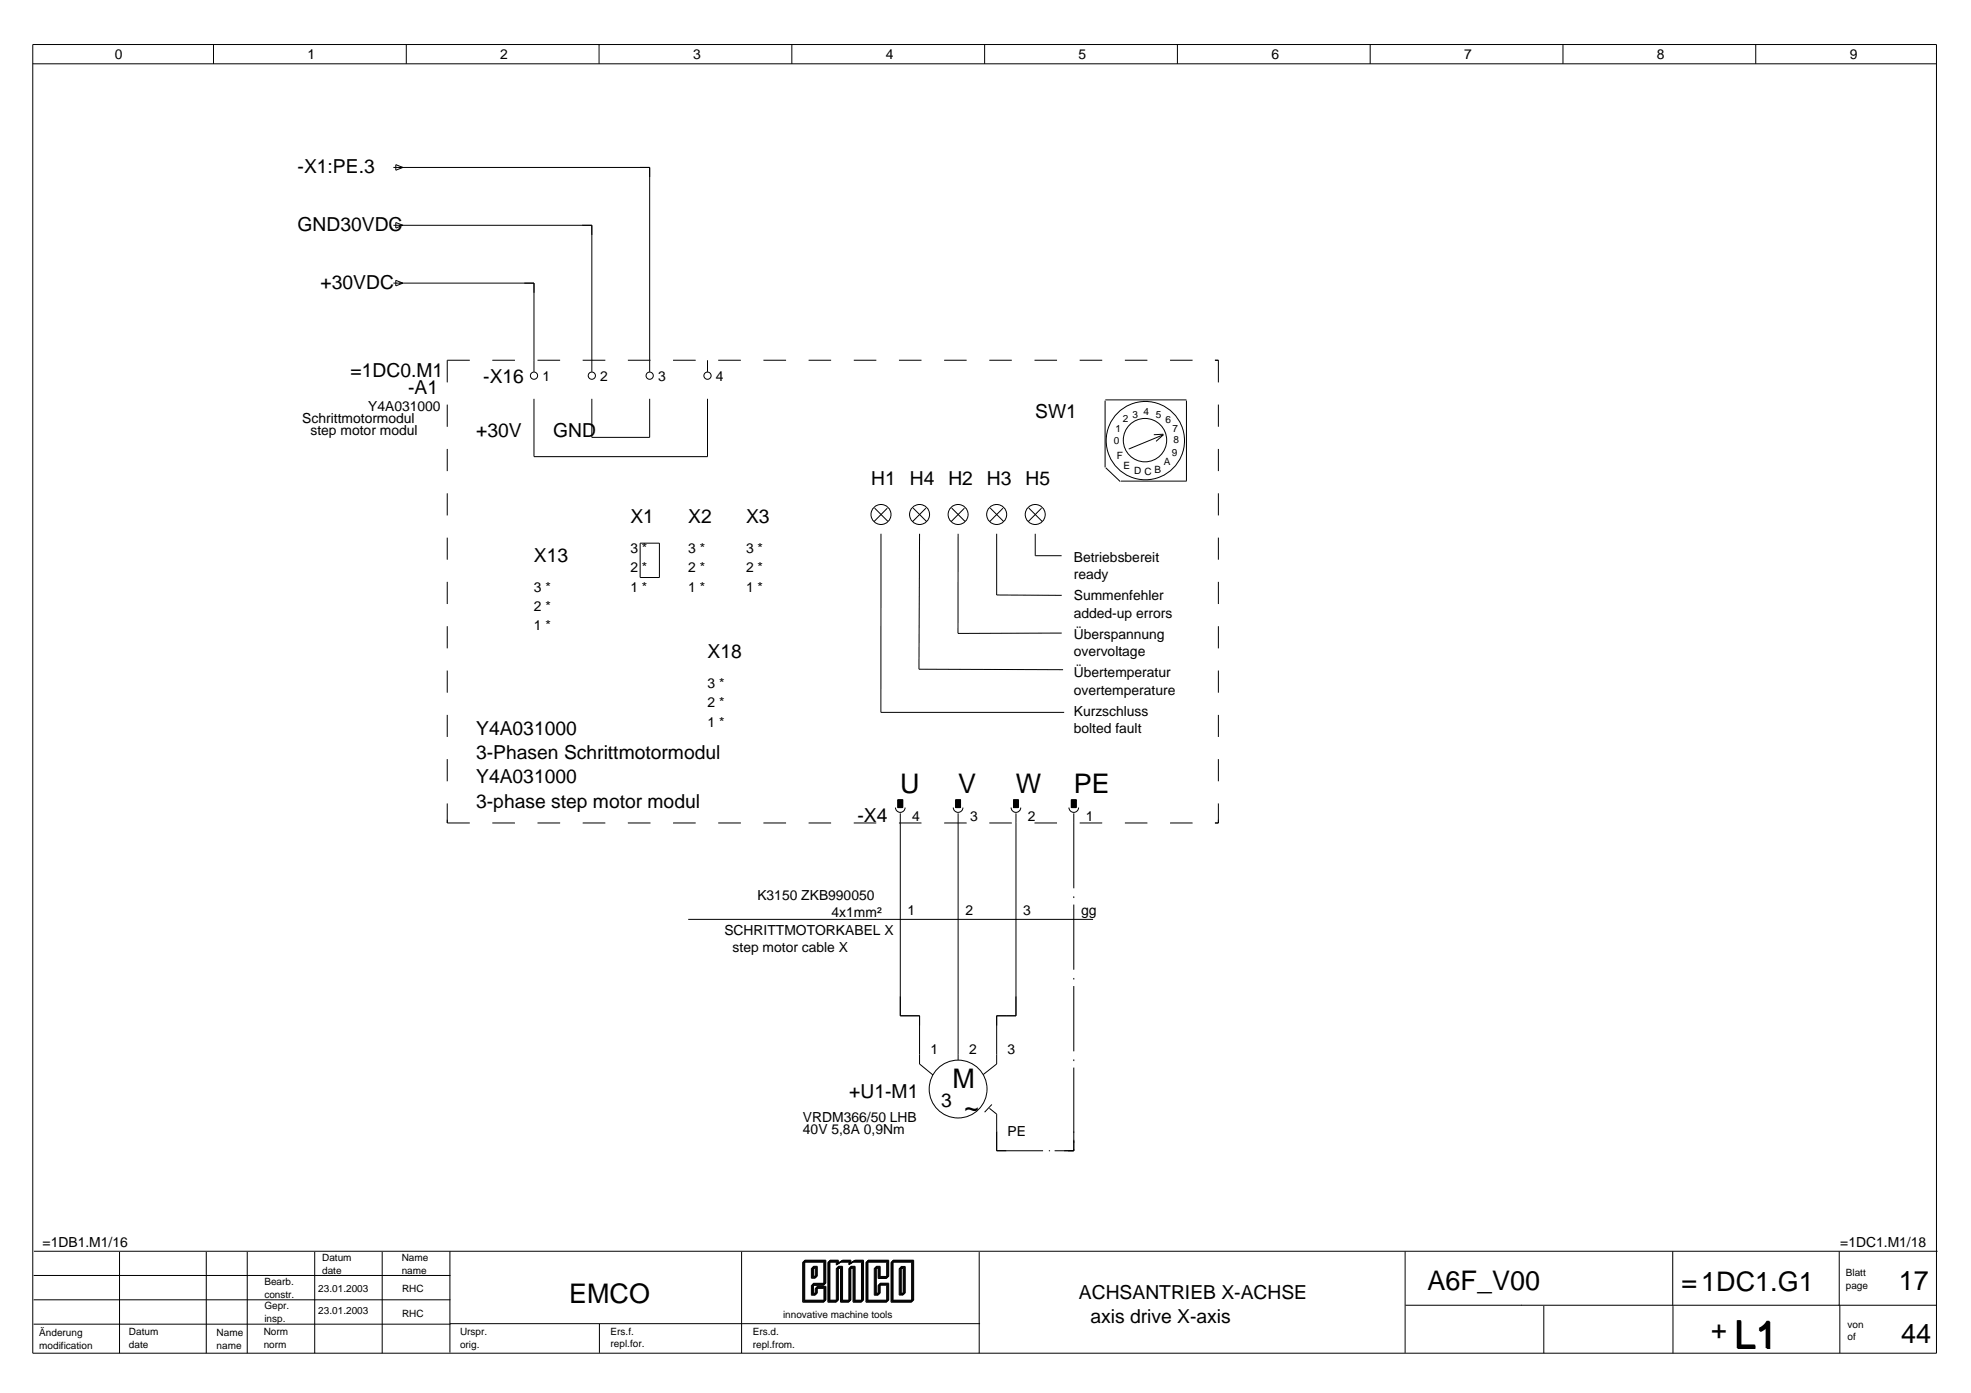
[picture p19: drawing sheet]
<svg xmlns="http://www.w3.org/2000/svg" width="297mm" height="210mm" viewBox="0 0 297 210" stroke-linecap="round" stroke-linejoin="round" font-family="sans-serif">
<defs><g id="words">
<text font-size="5.8" x="261.3" y="203.1">L1</text>
<g font-size="4.1">
<text x="135.7" y="119.5">U</text>
<text x="144.4" y="119.5">V</text>
<text x="153.1" y="119.5">W</text>
<text x="161.8" y="119.5">PE</text>
<text x="143.6" y="164">M</text>
<text x="145.3" y="168.2">~</text>
<text x="85.8" y="196.3">EMCO</text>
<text x="215.2" y="194.4">A6F_V00</text>
<text x="253.4" y="194.5">=1DC1.G1</text>
<text x="286.2" y="194.4">17</text>
<text x="257.9" y="201.8">+</text>
<text x="286.5" y="202.4">44</text>
</g>
<g font-size="2.9">
<text x="44.9" y="26.1">-X1:PE.3</text>
<text x="44.9" y="34.9">GND30VDC</text>
<text x="48.3" y="43.6">+30VDC</text>
<text x="52.8" y="56.8">=1DC0.M1</text>
<text x="61.5" y="59.3">-A1</text>
<text x="72.8" y="57.7">-X16</text>
<text x="71.8" y="65.9">+30V</text>
<text x="83.4" y="65.9">GND</text>
<text x="156" y="63">SW1</text>
<text x="131.3" y="73">H1</text>
<text x="137.1" y="73">H4</text>
<text x="142.9" y="73">H2</text>
<text x="148.7" y="73">H3</text>
<text x="154.5" y="73">H5</text>
<text x="95" y="78.8">X1</text>
<text x="103.7" y="78.8">X2</text>
<text x="112.4" y="78.8">X3</text>
<text x="80.5" y="84.6">X13</text>
<text x="106.6" y="99.2">X18</text>
<text x="71.8" y="110.8">Y4A031000</text>
<text x="71.8" y="114.4">3-Phasen Schrittmotormodul</text>
<text x="71.8" y="118.1">Y4A031000</text>
<text x="71.8" y="121.7">3-phase step motor modul</text>
<text x="129.2" y="123.9">-X4</text>
<text x="128" y="165.4">+U1-M1</text>
<text x="141.9" y="166.9">3</text>
<text x="162.6" y="195.7">ACHSANTRIEB X-ACHSE</text>
<text x="164.3" y="199.3">axis drive X-axis</text>
</g>
<g font-size="2.1">
<text x="17.3" y="8.9">0</text>
<text x="46.3" y="8.9">1</text>
<text x="75.4" y="8.9">2</text>
<text x="104.4" y="8.9">3</text>
<text x="133.5" y="8.9">4</text>
<text x="162.6" y="8.9">5</text>
<text x="191.6" y="8.9">6</text>
<text x="220.7" y="8.9">7</text>
<text x="249.7" y="8.9">8</text>
<text x="278.8" y="8.9">9</text>
<text x="81.7" y="57.4">1</text>
<text x="90.5" y="57.4">2</text>
<text x="99.2" y="57.4">3</text>
<text x="107.9" y="57.4">4</text>
<text x="45.6" y="63.7">Schrittmotormodul</text>
<text x="46.8" y="65.5">step motor modul</text>
<text x="55.5" y="61.9">Y4A031000</text>
<text x="95" y="83.3">3 *</text>
<text x="103.7" y="83.3">3 *</text>
<text x="112.4" y="83.3">3 *</text>
<text x="80.5" y="89.1">3 *</text>
<text x="95" y="86.2">2 *</text>
<text x="95" y="89.1">1 *</text>
<text x="103.7" y="86.2">2 *</text>
<text x="103.7" y="89.1">1 *</text>
<text x="112.4" y="86.2">2 *</text>
<text x="112.4" y="89.1">1 *</text>
<text x="161.8" y="84.6">Betriebsbereit</text>
<text x="161.8" y="87.3">ready</text>
<text x="80.5" y="92.1">2 *</text>
<text x="80.5" y="95">1 *</text>
<text x="161.8" y="90.5">Summenfehler</text>
<text x="161.8" y="93.1">added-up errors</text>
<text x="161.8" y="96.3">Überspannung</text>
<text x="161.8" y="98.9">overvoltage</text>
<text x="106.6" y="103.7">3 *</text>
<text x="106.6" y="106.6">2 *</text>
<text x="161.8" y="102.1">Übertemperatur</text>
<text x="161.8" y="104.7">overtemperature</text>
<text x="161.8" y="107.9">Kurzschluss</text>
<text x="106.6" y="109.5">1 *</text>
<text x="161.8" y="110.5">bolted fault</text>
<text x="137.5" y="123.6">4</text>
<text x="146.2" y="123.6">3</text>
<text x="154.9" y="123.6">2</text>
<text x="163.6" y="123.6">1</text>
<text x="114.1" y="135.6">K3150 ZKB990050</text>
<text x="136.8" y="137.8">1</text>
<text x="145.5" y="137.8">2</text>
<text x="154.2" y="137.8">3</text>
<text x="162.9" y="137.8">gg</text>
<text x="109.2" y="140.9">SCHRITTMOTORKABEL X</text>
<text x="110.4" y="143.5">step motor cable X</text>
<text x="125.3" y="138.2">4x1mm²</text>
<text x="140.2" y="158.8">1</text>
<text x="146" y="158.8">2</text>
<text x="151.9" y="158.8">3</text>
<text x="121" y="169">VRDM366/50 LHB</text>
<text x="121" y="170.8">40V 5,8A 0,9Nm</text>
<text x="151.9" y="171.1">PE</text>
<text x="6.4" y="187.9">=1DB1.M1/16</text>
<text x="277.3" y="187.9">=1DC1.M1/18</text>
</g>
<g font-size="1.5">
<text x="168.1" y="65.1">1</text>
<text x="169.2" y="63.6">2</text>
<text x="170.7" y="62.9">3</text>
<text x="172.3" y="62.5">4</text>
<text x="174.2" y="63">5</text>
<text x="175.7" y="63.8">6</text>
<text x="176.7" y="65.1">7</text>
<text x="167.9" y="66.9">0</text>
<text x="168.3" y="69.2">F</text>
<text x="169.3" y="70.6">E</text>
<text x="170.9" y="71.4">D C B</text>
<text x="175.4" y="70.1">A</text>
<text x="176.6" y="68.7">9</text>
<text x="176.8" y="66.7">8</text>
<text x="48.6" y="190">Datum</text>
<text x="48.6" y="191.9">date</text>
<text x="60.5" y="190">Name</text>
<text x="60.5" y="191.9">name</text>
<text x="39.8" y="193.6">Bearb.</text>
<text x="39.8" y="195.5">constr.</text>
<text x="39.8" y="197.3">Gepr.</text>
<text x="48" y="194.6">23.01.2003</text>
<text x="60.6" y="194.7">RHC</text>
<text x="278.2" y="192.3">Blatt</text>
<text x="278.2" y="194.2">page</text>
<text x="5.9" y="201.3">Änderung</text>
<text x="5.9" y="203.2">modification</text>
<text x="19.4" y="201.2">Datum</text>
<text x="19.4" y="203.1">date</text>
<text x="32.6" y="201.3">Name</text>
<text x="32.6" y="203.2">name</text>
<text x="39.7" y="201.2">Norm</text>
<text x="39.7" y="203.1">norm</text>
<text x="39.8" y="199.2">insp.</text>
<text x="48" y="198">23.01.2003</text>
<text x="60.6" y="198.5">RHC</text>
<text x="69.3" y="201.2">Urspr.</text>
<text x="69.3" y="203.1">orig.</text>
<text x="92" y="201.1">Ers.f.</text>
<text x="92" y="203">repl.for.</text>
<text x="113.5" y="201.2">Ers.d.</text>
<text x="113.5" y="203.1">repl.from.</text>
<text x="118" y="198.6">innovative machine tools</text>
<text x="278.4" y="200.1">von</text>
<text x="278.4" y="202">of</text>
</g>
</g></defs>
<g fill="none" stroke="#000" stroke-width=".15">
<path d="M4.9 9.6h286.9M4.9 6.7h286.9v197.2h-286.9zM32.2 6.7v2.9M61.2 6.7v2.9M90.3 6.7v2.9M119.3 6.7v2.9M148.4 6.7v2.9M177.4 6.7v2.9M206.5 6.7v2.9M235.5 6.7v2.9M264.6 6.7v2.9M59.3 33.9h29.9v22.1"/>
<path d="M59.3 25.2h38.6v30.8M59.6 24.8l1.1 .4-1.1 .4zM59.6 33.5l1.1 .4-1.1 .5zM59.3 42.7h21.2v13.3M59.6 42.2l1.1 .5-1.1 .4zM70.8 54.3h-3.4v3.3M74.2 54.3h3.4M81 54.3h3.4M87.8 54.3h3.4M94.6 54.3h3.4M101.4 54.3h3.4M106.6 54.3v1.7"/>
<path d="M108.2 54.3h3.5M115 54.3h3.5M121.9 54.3h3.4M128.7 54.3h3.4M135.5 54.3h3.4M142.3 54.3h3.4M149.1 54.3h3.4M155.9 54.3h3.4M162.7 54.3h3.4M169.5 54.3h3.4M176.3 54.3h3.4M183.1 54.3h.5v3.3"/>
<path d="M67.4 61v3.3M67.4 67.6v3.4M67.4 74.3v3.4M80.5 60.1v8.7h26.1v-8.7M89.2 60.1v5.8h8.7v-5.8M131.8 76.6l2 2M133.7 76.6l-2 2M137.6 76.6l2 2M139.5 76.6l-2 2M143.4 76.6l2 2M145.3 76.6l-2 2M149.2 76.6l2 2"/>
<path d="M151.1 76.6l-2 2M155.1 76.6l1.9 2M157 76.6l-2 2M166.5 60.4v10M166.6 60.3h12.2M166.6 70.5l2.2 2.1M168.9 72.5h9.9M175.3 65.5l-1.1 1M175.3 65.4l-1.4 .1M175.3 65.5l-5.2 2.2M178.8 60.4v12.1M183.6 61v3.3"/>
<path d="M183.6 67.6v3.4M183.6 74.3v3.4M67.4 81v3.3M67.4 87.7v3.3M67.4 94.4v3.3M96.5 81.8h2.9v5.2h-2.9zM132.8 80.4v26.9h27.6M138.6 80.4l-.1 20.4 21.7 .1M144.4 80.4v15h15.6M150.2 80.4v9.3h9.8M156 80.4v3.3h4M183.6 81v3.3"/>
<path d="M183.6 87.7v3.3M183.6 94.4v3.3M67.4 101v3.4M67.4 107.7v3.3M67.4 114.4v3.3M183.6 101v3.4M183.6 107.7v3.3M183.6 114.4v3.3M67.4 121.1v2.9h3.4M74.2 124h3.4M81 124h3.4M87.8 124h3.4"/>
<path d="M94.6 124h3.4M101.4 124h3.4M103.7 138.5h61M108.2 124h3.5M115 124h3.5M121.9 124h3.4M128.7 124h3.4M135 121.7a.73 .73 0 0 0 .7 .7 .73 .73 0 0 0 .7-.7M135.3 120.5h.7v1.2h-.7zM135.5 124h3.4M135.7 122.6v30.5h2.9v7.2l2 1.7M142.3 124h3.4"/>
<path d="M143.7 121.7a.73 .73 0 0 0 .7 .7 .73 .73 0 0 0 .7-.7M144 120.5h.8v1.2h-.8zM144.4 122.6v37.1M149.1 124h3.4M152.4 121.7a.73 .73 0 0 0 .7 .7 .73 .73 0 0 0 .7-.7M152.7 120.5h.8v1.2h-.8zM153.1 122.6v30.5h-2.9v7.2l-2 1.6M155.9 124h3.4M161.1 121.7a.73 .73 0 0 0 .7 .7 .73 .73 0 0 0 .8-.7M161.5 120.5h.7v1.2h-.7zM161.8 122.6v11.3M161.8 135.1v.2"/>
<path d="M161.8 136.3v9.8M162.7 124h3.4M169.5 124h3.4M176.3 124h3.4M183.6 121.1v2.9h-.5M161.8 147.4v.2M161.8 148.6v9.8M161.8 159.6v.3M149.1 167l1.1 .9v5.5h7M149.5 166.4l-1.1 1.2M158.1 173.4h.1M161.8 160.9v12.5h-2.9"/>
<path d="M5.1 192.2h62.8M5.1 195.9h62.8M5.1 199.5h62.8M5.1 188.5h286.9M18 188.7v15.2M31.1 188.7v15.2M37.3 188.7v15.2M47.4 188.7v15.2M57.6 188.7v15.2M67.8 188.6v15.2M67.8 199.5h79.9M90.3 199.5v4.4"/>
<path d="M111.8 188.6v15.3M121 190.2h3.1v3.5h-1.8v1.5h.6v-1.1h1.3v2.1h-3.2zM121.1 190.1h3.1v3.5h-1.8v1.5h.5v-1.1h1.4v2.1h-3.2zM121.1 190h3.2v3.5h-1.9v1.5h.6v-1h1.3v2.1h-3.2zM121.2 190h3.2v3.4h-1.9v1.5h.6v-1h1.3v2.1h-3.2zM121.3 189.9h3.2v3.5h-1.9v1.5h.6v-1.1h1.3v2.1h-3.2zM122.3 191.1h.6v1.5h-.6zM122.4 191h.5v1.5h-.5zM122.4 191h.6v1.4h-.6zM122.5 190.9h.6v1.5h-.6zM122.6 190.8h.6v1.5h-.6zM124.8 190.2h1.2v.4l.7-.4h1.2v.4l.7-.4h1.2v6h-1.2v-5.1h-.7v5.1h-1.2v-5.1h-.7v5.1h-1.2z"/>
<path d="M126.8 190.1h1.2v.4l.6-.4h1.3v6h-1.3v-5.1h-.6v5.1h-1.2v-5.1h-.7v5.1h-1.2v-6h1.2v.4l.7-.5h1.3v.4l.7-.4h1.3v6h-1.3v-5.1h-.6v5.1h-1.3v-5.1h-.6v5.1h-1.3v-6h1.3v.4l.7-.5h1.2v.4l.7-.4h1.2v6h-1.2v-5.1h-.7v5.1h-1.2v-5.1h-.7v5.1h-1.2v-6h1.2v.4M126.9 190h1.3v.3M128.7 190h1.3v6.1h-1.3v-5.1h-.6v5.1h-1.3v-5.1h-.6v5.1h-1.3v-6.1h1.3v.5M130.5 190.2h3.1v2.4h-1.3v-1.5h-.5v4.1h.5v-1.5h1.3v2.5h-3.1zM130.6 190.1h3.1v2.5h-1.3v-1.6h-.6v4.1h.6v-1.5h1.3v2.5h-3.1zM130.7 190h3.1v2.5h-1.3v-1.5h-.6v4h.6v-1.5h1.3v2.6h-3.1zM130.7 190h3.2v2.4h-1.3v-1.5h-.6v4h.6v-1.5h1.3v2.6h-3.2zM130.8 189.9h3.1v2.4h-1.3v-1.5h-.5v4.1h.5v-1.5h1.3v2.5h-3.1zM134.3 190.2h3.1v6h-3.1zM134.4 190.1h3.1v6h-3.1zM134.4 190h3.1v6.1h-3.1zM134.5 190h3.1v6h-3.1z"/>
<path d="M134.6 189.9h3.1v6h-3.1zM135.5 191.1h.6v4.1h-.6zM135.6 191h.6v4.1h-.6zM135.7 191h.6v4h-.6zM135.7 190.9h.6v4h-.6zM135.8 190.8h.6v4h-.6zM147.6 188.7v15.2M211.8 188.6v15.3M211.8 196.7h80.1M232.7 196.8v7.1M252.1 188.6v8.2M252.1 196.8v7.1"/>
<path d="M277.2 188.6v8.1M277.3 196.7v7.2"/>
<circle cx="80.5" cy="56.6" r=".54"/>
<circle cx="89.2" cy="56.6" r=".54"/>
<circle cx="97.9" cy="56.6" r=".54"/>
<circle cx="106.6" cy="56.6" r=".54"/>
<circle cx="132.8" cy="77.5" r="1.51"/>
<circle cx="138.6" cy="77.5" r="1.51"/>
<circle cx="144.4" cy="77.5" r="1.51"/>
<circle cx="150.2" cy="77.5" r="1.51"/>
<circle cx="156" cy="77.5" r="1.51"/>
<circle cx="172.6" cy="66.3" r="3.3"/>
<circle cx="172.6" cy="66.4" r="5.9"/>
<circle cx="144.4" cy="164.1" r="4.4"/>
</g>
<path d="M135.3 120.5h.7v1.2h-.7zM144 120.5h.8v1.2h-.8zM152.7 120.5h.8v1.2h-.8zM161.5 120.5h.7v1.2h-.7z" fill="#000" stroke="#000" stroke-width=".15"/>
<use href="#words"/>
</svg>
